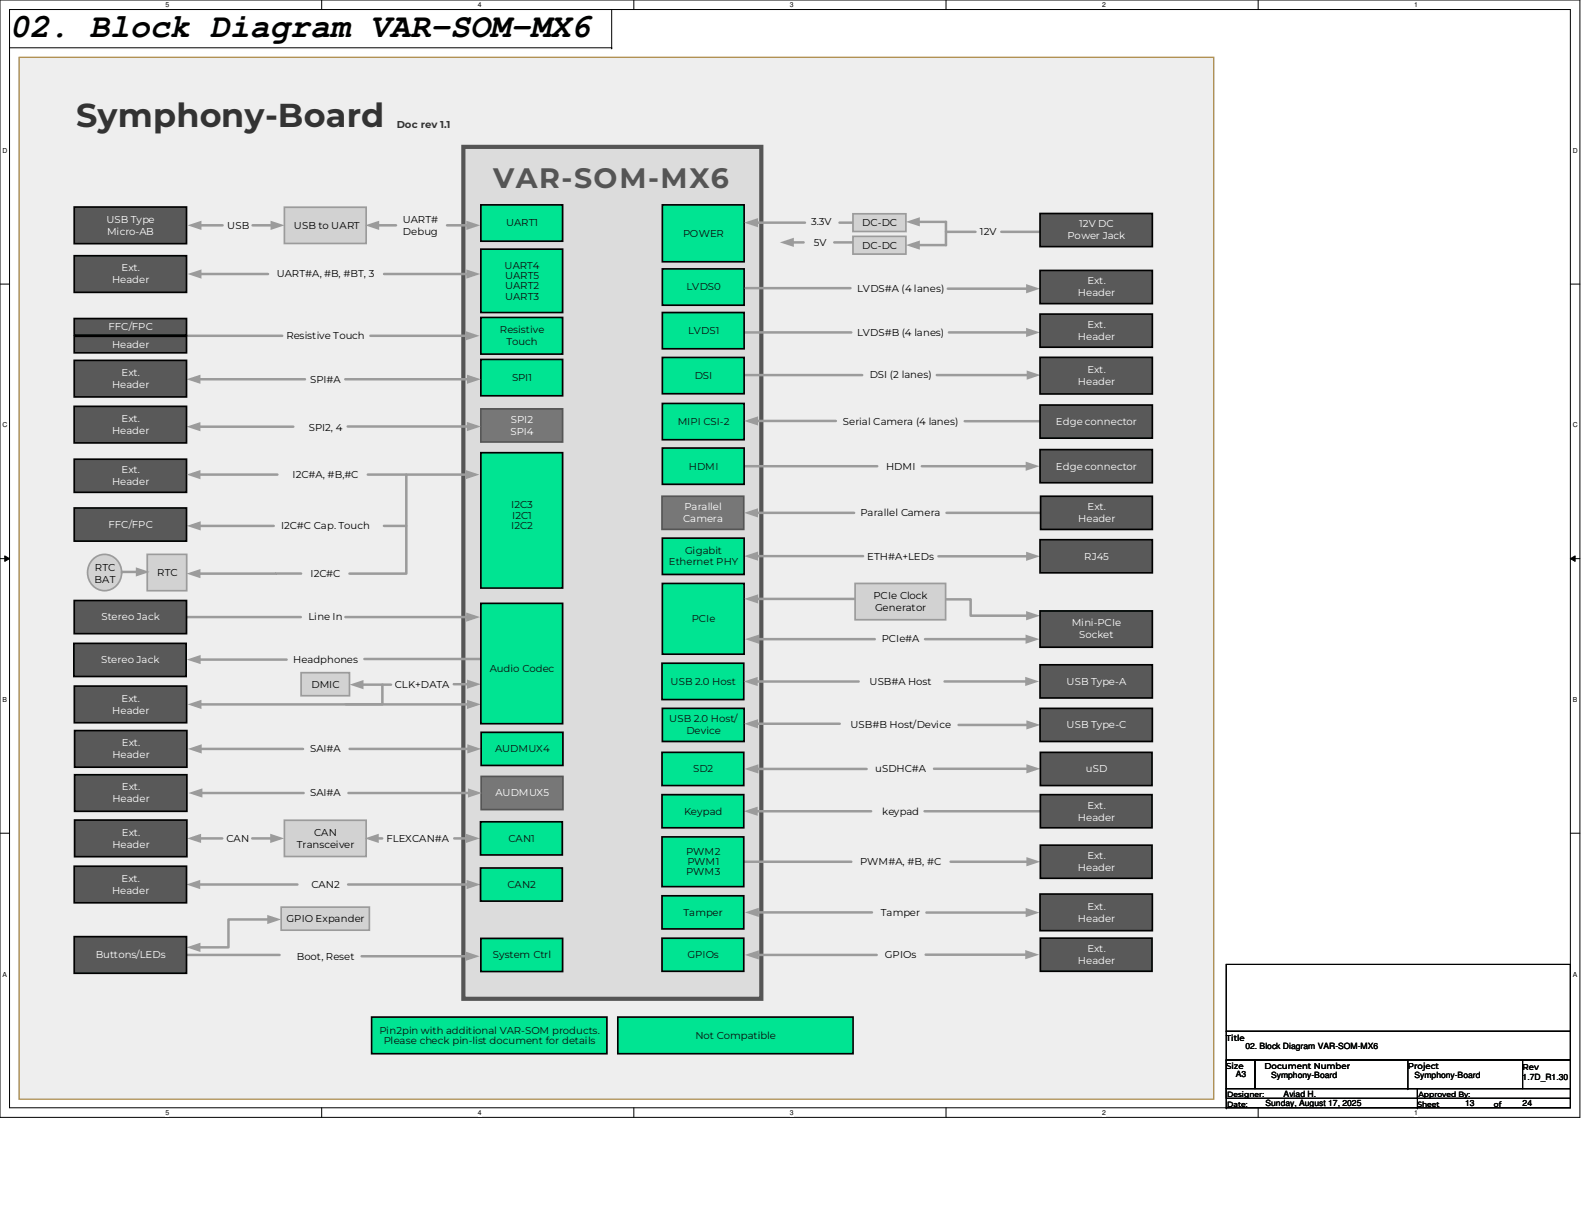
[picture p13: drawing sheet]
<svg xmlns="http://www.w3.org/2000/svg" width="279mm" height="216mm" viewBox="0 0 279 216" stroke-linecap="round" stroke-linejoin="round" font-family="sans-serif">
<defs><g id="words">
<text font-size="5.9" x="1.7" y="6.6">02. Block Diagram VAR-SOM-MX6</text>
<text font-size="5.8" fill="#333" x="13.4" y="22.2">Symphony-Board</text>
<text font-size="4.9" fill="#555" x="86.5" y="33">VAR-SOM-MX6</text>
<text font-size="1.8" fill="#333" x="69.6" y="22.4">Doc rev 1.1</text>
<g font-size="1.8" fill="#fff">
<text x="18.7" y="39.1">USB Type</text>
<text x="18.8" y="41.2">Micro-AB</text>
<text x="187.2" y="42">Power Jack</text>
<text x="189.3" y="39.9">12V DC</text>
<text x="21.3" y="47.6">Ext.</text>
<text x="19.7" y="49.7">Header</text>
<text x="189" y="52">Header</text>
<text x="190.7" y="49.9">Ext.</text>
<text x="19" y="57.9">FFC/FPC</text>
<text x="189" y="59.6">Header</text>
<text x="190.7" y="57.5">Ext.</text>
<text x="19.7" y="61">Header</text>
<text x="21.3" y="65.9">Ext.</text>
<text x="190.7" y="65.4">Ext.</text>
<text x="19.7" y="68.1">Header</text>
<text x="189" y="67.5">Header</text>
<text x="19.7" y="76.1">Header</text>
<text x="21.3" y="74">Ext.</text>
<text x="89.5" y="76.3">SPI4</text>
<text x="89.6" y="74.1">SPI2</text>
<text x="185.2" y="74.5">Edge connector</text>
<text x="21.3" y="83">Ext.</text>
<text x="185.2" y="82.3">Edge connector</text>
<text x="19.7" y="85.1">Header</text>
<text x="120.1" y="89.5">Parallel</text>
<text x="190.8" y="89.5">Ext.</text>
<text x="19" y="92.6">FFC/FPC</text>
<text x="119.8" y="91.6">Camera</text>
<text x="189.1" y="91.6">Header</text>
<text x="190.2" y="98.1">RJ45</text>
<text x="17.8" y="108.8">Stereo Jack</text>
<text x="188" y="109.9">Mini-PCIe</text>
<text x="189.3" y="112">Socket</text>
<text x="17.7" y="116.3">Stereo Jack</text>
<text x="19.7" y="125.2">Header</text>
<text x="21.3" y="123.1">Ext.</text>
<text x="187.1" y="120.1">USB Type-A</text>
<text x="21.4" y="130.9">Ext.</text>
<text x="187.1" y="127.7">USB Type-C</text>
<text x="19.7" y="133">Header</text>
<text x="190.4" y="135.4">uSD</text>
<text x="19.7" y="140.7">Header</text>
<text x="21.4" y="138.6">Ext.</text>
<text x="86.9" y="139.7">AUDMUX5</text>
<text x="189" y="143.9">Header</text>
<text x="190.7" y="141.8">Ext.</text>
<text x="19.7" y="148.7">Header</text>
<text x="21.4" y="146.6">Ext.</text>
<text x="21.3" y="154.7">Ext.</text>
<text x="189" y="152.8">Header</text>
<text x="190.7" y="150.7">Ext.</text>
<text x="19.7" y="156.8">Header</text>
<text x="189" y="161.6">Header</text>
<text x="190.7" y="159.5">Ext.</text>
<text x="190.7" y="167">Ext.</text>
<text x="16.8" y="168.1">Buttons/LEDs</text>
<text x="189" y="169.1">Header</text>
</g>
<g font-size="1.8">
<text x="39.9" y="40.1">USB</text>
<text x="51.6" y="40.1">USB to UART</text>
<text x="70.6" y="39.1">UART#</text>
<text x="70.7" y="41.2">Debug</text>
<text x="142.3" y="39.5">3.3V</text>
<text x="151.2" y="39.6">DC-DC</text>
<text x="171.9" y="41.2">12V</text>
<text x="142.7" y="43.1">5V</text>
<text x="151.2" y="43.6">DC-DC</text>
<text x="48.5" y="48.7">UART#A, #B, #BT, 3</text>
<text x="150.3" y="51.2">LVDS#A (4 lanes)</text>
<text x="50.2" y="59.5">Resistive Touch</text>
<text x="150.3" y="58.9">LVDS#B (4 lanes)</text>
<text x="54.4" y="67.2">SPI#A</text>
<text x="152.5" y="66.4">DSI (2 lanes)</text>
<text x="54.2" y="75.6">SPI2, 4</text>
<text x="147.8" y="74.5">Serial Camera (4 lanes)</text>
<text x="51.3" y="83.8">I2C#A, #B,#C</text>
<text x="155.4" y="82.3">HDMI</text>
<text x="49.3" y="92.8">I2C#C Cap. Touch</text>
<text x="150.9" y="90.5">Parallel Camera</text>
<text x="16.6" y="100.2">RTC</text>
<text x="27.6" y="101">RTC</text>
<text x="54.5" y="101.2">I2C#C</text>
<text x="152.1" y="98.1">ETH#A+LEDs</text>
<text x="16.6" y="102.3">BAT</text>
<text x="153.2" y="105">PCIe Clock</text>
<text x="153.5" y="107.2">Generator</text>
<text x="54.1" y="108.8">Line In</text>
<text x="154.7" y="112.7">PCIe#A</text>
<text x="51.4" y="116.2">Headphones</text>
<text x="54.6" y="120.6">DMIC</text>
<text x="69.3" y="120.6">CLK+DATA</text>
<text x="152.5" y="120.1">USB#A Host</text>
<text x="54.4" y="131.9">SAI#A</text>
<text x="149.2" y="127.7">USB#B Host/Device</text>
<text x="153.5" y="135.4">uSDHC#A</text>
<text x="54.4" y="139.7">SAI#A</text>
<text x="154.7" y="142.9">keypad</text>
<text x="39.7" y="147.6">CAN</text>
<text x="52" y="148.7">Transceiver</text>
<text x="55.1" y="146.6">CAN</text>
<text x="67.8" y="147.6">FLEXCAN#A</text>
<text x="54.6" y="155.7">CAN2</text>
<text x="150.9" y="151.7">PWM#A, #B, #C</text>
<text x="50.3" y="161.7">GPIO Expander</text>
<text x="154.5" y="160.6">Tamper</text>
<text x="52" y="168.3">Boot, Reset</text>
<text x="155.2" y="168">GPIOs</text>
</g>
<g font-size="1.8" fill="#0c0c0c">
<text x="88.8" y="39.7">UART1</text>
<text x="119.8" y="41.5">POWER</text>
<text x="88.5" y="47.1">UART4</text>
<text x="88.6" y="48.9">UART5</text>
<text x="88.6" y="50.7">UART2</text>
<text x="88.6" y="52.6">UART3</text>
<text x="120.4" y="50.9">LVDS0</text>
<text x="87.7" y="58.4">Resistive</text>
<text x="120.7" y="58.6">LVDS1</text>
<text x="88.8" y="60.5">Touch</text>
<text x="89.8" y="66.8">SPI1</text>
<text x="121.9" y="66.5">DSI</text>
<text x="118.9" y="74.5">MIPI CSI-2</text>
<text x="120.8" y="82.3">HDMI</text>
<text x="89.7" y="89.1">I2C3</text>
<text x="89.7" y="92.8">I2C2</text>
<text x="89.9" y="90.9">I2C1</text>
<text x="117.3" y="99.1">Ethernet PHY</text>
<text x="120.2" y="97.2">Gigabit</text>
<text x="121.3" y="109.1">PCIe</text>
<text x="85.9" y="117.9">Audio Codec</text>
<text x="117.6" y="120.1">USB 2.0 Host</text>
<text x="86.8" y="131.9">AUDMUX4</text>
<text x="117.4" y="126.7">USB 2.0 Host/</text>
<text x="120.4" y="128.8">Device</text>
<text x="121.6" y="135.4">SD2</text>
<text x="120" y="142.9">Keypad</text>
<text x="89.2" y="147.6">CAN1</text>
<text x="120.4" y="149.9">PWM2</text>
<text x="89" y="155.7">CAN2</text>
<text x="120.4" y="153.5">PWM3</text>
<text x="120.6" y="151.7">PWM1</text>
<text x="119.9" y="160.6">Tamper</text>
<text x="86.5" y="168.1">System Ctrl</text>
<text x="120.6" y="168">GPIOs</text>
<text x="66.5" y="181.3">Pin2pin with additional VAR-SOM products.</text>
<text x="67.3" y="183.1">Please check pin-list document for details</text>
<text x="122" y="182.2">Not Compatible</text>
</g>
<g font-size="1.5">
<text x="215.1" y="182.5">Title</text>
<text x="218.4" y="183.9">02. Block Diagram VAR-SOM-MX6</text>
<text x="215.1" y="187.6">Size</text>
<text x="216.8" y="188.9">A3</text>
<text x="221.8" y="187.6">Document Number</text>
<text x="223" y="189.1">Symphony-Board</text>
<text x="246.9" y="187.6">Project</text>
<text x="248.1" y="189.1">Symphony-Board</text>
<text x="267" y="189.4">1.7D_R1.30</text>
<text x="267" y="187.7">Rev</text>
<text x="222" y="194">Sunday, August 17, 2025</text>
<text x="225.1" y="192.4">Aviad H.</text>
<text x="257" y="194">13</text>
<text x="267" y="194">24</text>
</g>
<g font-size="1.3">
<text x="215.2" y="194.1">Date:</text>
<text x="215.2" y="192.4">Designer:</text>
<text x="248.6" y="194.1">Sheet</text>
<text x="248.8" y="192.4">Approved By:</text>
<text x="262" y="194.1">of</text>
</g>
<g font-size="1.2">
<text x="29" y="1.2">5</text>
<text x="83.8" y="1.2">4</text>
<text x="138.5" y="1.2">3</text>
<text x="193.3" y="1.2">2</text>
<text x="248" y="1.2">1</text>
<text x=".4" y="26.8">D</text>
<text x="275.9" y="26.8">D</text>
<text x=".4" y="75">C</text>
<text x="275.9" y="75">C</text>
<text x=".4" y="123.1">B</text>
<text x="275.9" y="123.1">B</text>
<text x=".4" y="171.3">A</text>
<text x="275.9" y="171.3">A</text>
<text x="29" y="195.5">5</text>
<text x="83.8" y="195.5">4</text>
<text x="138.5" y="195.5">3</text>
<text x="193.3" y="195.5">2</text>
<text x="248" y="195.5">1</text>
</g>
</g></defs>
<path d="M0 0h277.1v196h-277.1zM1.7 1.7h273.7v192.6h-273.7z" fill="none" stroke="#000" stroke-width=".18"/>
<g fill="#fff">
<path d="M29 .2h.7v1.3h-.7z"/>
<path d="M29 194.5h.7v1.3h-.7z"/>
</g>
<path d="M56.4 0v1.7M56.4 194.3v1.7" fill="none" stroke="#000" stroke-width=".18"/>
<g fill="#fff">
<path d="M83.8 .2h.7v1.3h-.7z"/>
<path d="M83.8 194.5h.7v1.3h-.7z"/>
</g>
<path d="M111.2 0v1.7M111.2 194.3v1.7" fill="none" stroke="#000" stroke-width=".18"/>
<g fill="#fff">
<path d="M138.5 .2h.7v1.3h-.7z"/>
<path d="M138.5 194.5h.7v1.3h-.7z"/>
</g>
<path d="M165.9 0v1.7M165.9 194.3v1.7" fill="none" stroke="#000" stroke-width=".18"/>
<g fill="#fff">
<path d="M193.3 .2h.7v1.3h-.7z"/>
<path d="M193.3 194.5h.7v1.3h-.7z"/>
</g>
<path d="M220.7 0v1.7M220.7 194.3v1.7" fill="none" stroke="#000" stroke-width=".18"/>
<g fill="#fff">
<path d="M248 .2h.7v1.3h-.7z"/>
<path d="M248 194.5h.7v1.3h-.7z"/>
<path d="M.4 25.7h.9v1.4h-.9z"/>
<path d="M275.9 25.7h.8v1.4h-.8z"/>
<path d="M.4 73.9h.9v1.3h-.9z"/>
<path d="M275.9 73.9h.8v1.3h-.8z"/>
</g>
<path d="M0 49.8h1.7M275.4 49.8h1.7" fill="none" stroke="#000" stroke-width=".18"/>
<g fill="#fff">
<path d="M.4 122.1h.8v1.3h-.8z"/>
<path d="M275.9 122.1h.7v1.3h-.7z"/>
</g>
<path d="M0 98h1.7M.8 97.5l.9 .5-.9 .5zM275.4 98l.9-.5v1zM275.4 98h1.7" fill="none" stroke="#000" stroke-width=".18"/>
<path d="M.8 97.5l.9 .5-.9 .5zM275.4 98l.9-.5v1z" fill="#000"/>
<g fill="#fff">
<path d="M.4 170.2h.8v1.3h-.8z"/>
<path d="M275.8 170.2h.8v1.3h-.8z"/>
</g>
<path d="M1.7 8.4h105.6M107.3 8.4h.1M107.3 1.7v6.7M0 146.1h1.7M275.4 146.1h1.7" fill="none" stroke="#000" stroke-width=".18"/>
<path d="M3.3 10.1h209.6v182.7h-209.6z" fill-rule="evenodd" fill="#fff"/>
<path d="M3.3 10.1h209.6v182.7h-209.6z" fill="none" stroke="#a84" stroke-width=".23"/>
<path d="M3.6 10.3h209.1v182.3h-209.1z" fill-rule="evenodd" fill="#eee"/>
<path d="M147.2 39.1h5.6" fill="none" stroke="#9b9b9b" stroke-width=".44"/>
<path d="M149.6 37.5h9.3v3.1h-9.3z" fill-rule="evenodd" fill="#d2d2d2"/>
<path d="M149.6 37.5h9.3v3.1h-9.3z" fill="none" stroke="#9b9b9b" stroke-width=".3"/>
<path d="M81.3 25.8h52.2v149.4h-52.2z" fill-rule="evenodd" fill="#dcdcdc"/>
<path d="M81.3 25.8h52.2v149.4h-52.2z" fill="none" stroke="#555" stroke-width=".73"/>
<path d="M116.2 35.9h14.3v10h-14.3z" fill-rule="evenodd" fill="#00e492"/>
<path d="M116.2 35.9h14.3v10h-14.3z" fill="none" stroke="#000" stroke-width=".3"/>
<path d="M84.3 35.9h14.4v6.4h-14.4z" fill-rule="evenodd" fill="#00e492"/>
<path d="M84.3 35.9h14.4v6.4h-14.4z" fill="none" stroke="#000" stroke-width=".3"/>
<path d="M49.9 36.3h14.3v6.4h-14.3z" fill-rule="evenodd" fill="#d2d2d2"/>
<path d="M49.9 36.3h14.3v6.4h-14.3z" fill="none" stroke="#9b9b9b" stroke-width=".3"/>
<path d="M35.1 39.5h3.9" fill="none" stroke="#9b9b9b" stroke-width=".44"/>
<path d="M32.9 39.5l2.4-.8v1.6z" fill="#9b9b9b"/>
<path d="M44.3 39.5h3.4" fill="none" stroke="#9b9b9b" stroke-width=".44"/>
<path d="M47.5 38.7l2.4 .8-2.4 .8z" fill="#9b9b9b"/>
<path d="M66.3 39.5h3.2" fill="none" stroke="#9b9b9b" stroke-width=".44"/>
<path d="M64.1 39.5l2.4-.8v1.6z" fill="#9b9b9b"/>
<path d="M78.4 39.5h3.6" fill="none" stroke="#9b9b9b" stroke-width=".44"/>
<path d="M81.8 38.7l2.4 .8-2.4 .8z" fill="#9b9b9b"/>
<path d="M132.8 39.1h8.4" fill="none" stroke="#9b9b9b" stroke-width=".44"/>
<path d="M130.5 39.1l2.5-.9v1.7z" fill="#9b9b9b"/>
<path d="M116.2 47.2h14.3v6.3h-14.3z" fill-rule="evenodd" fill="#00e492"/>
<path d="M116.2 47.2h14.3v6.3h-14.3z" fill="none" stroke="#000" stroke-width=".3"/>
<path d="M139 42.5h1.9" fill="none" stroke="#9b9b9b" stroke-width=".44"/>
<path d="M136.8 42.5l2.4-.8v1.6z" fill="#9b9b9b"/>
<path d="M146.3 42.5h6.3M161.1 43h4.8" fill="none" stroke="#9b9b9b" stroke-width=".44"/>
<path d="M158.9 43l2.4-.8v1.6z" fill="#9b9b9b"/>
<path d="M161.1 38.9h4.8" fill="none" stroke="#9b9b9b" stroke-width=".44"/>
<path d="M158.9 38.9l2.4-.8v1.6z" fill="#9b9b9b"/>
<path d="M165.9 38.9v4.1M165.9 40.7h5.2M175.6 40.7h6.9" fill="none" stroke="#9b9b9b" stroke-width=".44"/>
<path d="M116.2 70.8h14.3v6.3h-14.3z" fill-rule="evenodd" fill="#00e492"/>
<path d="M116.2 70.8h14.3v6.3h-14.3z" fill="none" stroke="#000" stroke-width=".3"/>
<path d="M166.2 50.6h14" fill="none" stroke="#9b9b9b" stroke-width=".44"/>
<path d="M180 49.8l2.4 .8-2.4 .8z" fill="#9b9b9b"/>
<path d="M130.8 50.5h18.4M166.4 58.3h13.8" fill="none" stroke="#9b9b9b" stroke-width=".44"/>
<path d="M180 57.5l2.4 .8-2.4 .8z" fill="#9b9b9b"/>
<path d="M130.5 58.3h18.8M164.3 65.8h16" fill="none" stroke="#9b9b9b" stroke-width=".44"/>
<path d="M180.1 65l2.4 .8-2.4 .8z" fill="#9b9b9b"/>
<path d="M35.1 48.1h11.9M130.6 65.8h20.6" fill="none" stroke="#9b9b9b" stroke-width=".44"/>
<path d="M32.9 48.1l2.4-.8v1.6z" fill="#9b9b9b"/>
<path d="M67.4 48.1h14.6" fill="none" stroke="#9b9b9b" stroke-width=".44"/>
<path d="M81.8 47.3l2.4 .8-2.4 .8z" fill="#9b9b9b"/>
<path d="M132.8 73.8h13.8M169.2 73.9h13.2" fill="none" stroke="#9b9b9b" stroke-width=".44"/>
<path d="M130.5 73.8l2.5-.8v1.6z" fill="#9b9b9b"/>
<path d="M84.3 55.7h14.4v6.4h-14.4z" fill-rule="evenodd" fill="#00e492"/>
<path d="M84.3 55.7h14.4v6.4h-14.4z" fill="none" stroke="#000" stroke-width=".3"/>
<path d="M84.3 63h14.4v6.4h-14.4z" fill-rule="evenodd" fill="#00e492"/>
<path d="M84.3 63h14.4v6.4h-14.4z" fill="none" stroke="#000" stroke-width=".3"/>
<path d="M35 92.2h13" fill="none" stroke="#9b9b9b" stroke-width=".44"/>
<path d="M32.8 92.2l2.4-.8v1.6z" fill="#9b9b9b"/>
<path d="M52.8 100.6h-17.8" fill="none" stroke="#9b9b9b" stroke-width=".44"/>
<path d="M32.7 100.6l2.5-.8v1.6z" fill="#9b9b9b"/>
<path d="M31.9 58.9h17.6M65 58.9h16.9M71.3 83.2v17.4h-10" fill="none" stroke="#9b9b9b" stroke-width=".44"/>
<path d="M81.7 58.1l2.4 .8-2.4 .8z" fill="#9b9b9b"/>
<path d="M60.6 66.5h21.5" fill="none" stroke="#9b9b9b" stroke-width=".44"/>
<path d="M81.9 65.7l2.4 .8-2.4 .8z" fill="#9b9b9b"/>
<path d="M35 66.5h18.5" fill="none" stroke="#9b9b9b" stroke-width=".44"/>
<path d="M32.7 66.5l2.5-.8v1.6z" fill="#9b9b9b"/>
<path d="M168.1 127.1h12.1" fill="none" stroke="#9b9b9b" stroke-width=".44"/>
<path d="M180 126.3l2.5 .8-2.5 .8z" fill="#9b9b9b"/>
<path d="M116.2 124.2h14.3v5.8h-14.3z" fill-rule="evenodd" fill="#00e492"/>
<path d="M116.2 124.2h14.3v5.8h-14.3z" fill="none" stroke="#000" stroke-width=".3"/>
<path d="M116.1 116.3h14.4v6.4h-14.4z" fill-rule="evenodd" fill="#00e492"/>
<path d="M116.1 116.3h14.4v6.4h-14.4z" fill="none" stroke="#000" stroke-width=".3"/>
<path d="M165.7 119.5h14.3" fill="none" stroke="#9b9b9b" stroke-width=".44"/>
<path d="M179.8 118.7l2.5 .8-2.5 .8z" fill="#9b9b9b"/>
<path d="M132.7 119.5h17.9" fill="none" stroke="#9b9b9b" stroke-width=".44"/>
<path d="M130.5 119.5l2.4-.8v1.6z" fill="#9b9b9b"/>
<path d="M163.8 134.8h16.4" fill="none" stroke="#9b9b9b" stroke-width=".44"/>
<path d="M180 134l2.5 .8-2.5 .8z" fill="#9b9b9b"/>
<path d="M116.1 132h14.4v5.8h-14.4z" fill-rule="evenodd" fill="#00e492"/>
<path d="M116.1 132h14.4v5.8h-14.4z" fill="none" stroke="#000" stroke-width=".3"/>
<path d="M132.8 134.9h19.2" fill="none" stroke="#9b9b9b" stroke-width=".44"/>
<path d="M130.6 134.9l2.4-.9v1.7z" fill="#9b9b9b"/>
<path d="M132.7 142.3h20.1" fill="none" stroke="#9b9b9b" stroke-width=".44"/>
<path d="M130.5 142.3l2.4-.8v1.6z" fill="#9b9b9b"/>
<path d="M166.7 151.1h13.5" fill="none" stroke="#9b9b9b" stroke-width=".44"/>
<path d="M180 150.3l2.5 .8-2.5 .8z" fill="#9b9b9b"/>
<path d="M132.8 126.9h14.5M130.5 151.1h18.8M162.2 142.3h20.3" fill="none" stroke="#9b9b9b" stroke-width=".44"/>
<path d="M130.5 126.9l2.5-.8v1.7z" fill="#9b9b9b"/>
<path d="M116.1 139.4h14.4v5.8h-14.4z" fill-rule="evenodd" fill="#00e492"/>
<path d="M116.1 139.4h14.4v5.8h-14.4z" fill="none" stroke="#000" stroke-width=".3"/>
<path d="M32.8 108.2h20M60.6 108.2h21.4" fill="none" stroke="#9b9b9b" stroke-width=".44"/>
<path d="M81.8 107.4l2.4 .8-2.4 .8z" fill="#9b9b9b"/>
<path d="M63.9 115.6h20.3M63.6 120.1h5" fill="none" stroke="#9b9b9b" stroke-width=".44"/>
<path d="M61.3 120.1l2.5-.8v1.6z" fill="#9b9b9b"/>
<path d="M79.6 120h2.5" fill="none" stroke="#9b9b9b" stroke-width=".44"/>
<path d="M81.9 119.2l2.4 .8-2.4 .8z" fill="#9b9b9b"/>
<path d="M52.8 118h8.5v4h-8.5z" fill-rule="evenodd" fill="#d2d2d2"/>
<path d="M52.8 118h8.5v4h-8.5z" fill="none" stroke="#9b9b9b" stroke-width=".3"/>
<path d="M35 115.7h15.3" fill="none" stroke="#9b9b9b" stroke-width=".44"/>
<path d="M32.7 115.7l2.5-.8v1.6z" fill="#9b9b9b"/>
<path d="M35.1 123.5h47" fill="none" stroke="#9b9b9b" stroke-width=".44"/>
<g fill="#9b9b9b">
<path d="M81.9 122.7l2.4 .8-2.4 .9z"/>
<path d="M32.9 123.5l2.4-.8v1.7z"/>
</g>
<path d="M116.2 62.7h14.3v6.4h-14.3z" fill-rule="evenodd" fill="#00e492"/>
<path d="M116.2 62.7h14.3v6.4h-14.3z" fill="none" stroke="#000" stroke-width=".3"/>
<path d="M116.2 54.8h14.3v6.4h-14.3z" fill-rule="evenodd" fill="#00e492"/>
<path d="M116.2 54.8h14.3v6.4h-14.3z" fill="none" stroke="#000" stroke-width=".3"/>
<path d="M116.1 146.8h14.4v8.7h-14.4z" fill-rule="evenodd" fill="#00e492"/>
<path d="M116.1 146.8h14.4v8.7h-14.4z" fill="none" stroke="#000" stroke-width=".3"/>
<path d="M84.3 105.8h14.4v21.1h-14.4z" fill-rule="evenodd" fill="#00e492"/>
<path d="M84.3 105.8h14.4v21.1h-14.4z" fill="none" stroke="#000" stroke-width=".3"/>
<path d="M84.3 79.4h14.4v23.7h-14.4z" fill-rule="evenodd" fill="#00e492"/>
<path d="M84.3 79.4h14.4v23.7h-14.4z" fill="none" stroke="#000" stroke-width=".3"/>
<path d="M13 36.3h19.7v6.4h-19.7z" fill-rule="evenodd" fill="#595959"/>
<path d="M13 36.3h19.7v6.4h-19.7z" fill="none" stroke="#000" stroke-width=".3"/>
<path d="M13 44.9h19.7v6.4h-19.7z" fill-rule="evenodd" fill="#595959"/>
<path d="M13 44.9h19.7v6.4h-19.7z" fill="none" stroke="#000" stroke-width=".3"/>
<path d="M13 89.1h19.7v5.8h-19.7z" fill-rule="evenodd" fill="#595959"/>
<path d="M13 89.1h19.7v5.8h-19.7z" fill="none" stroke="#000" stroke-width=".3"/>
<path d="M13 63.2h19.7v6.4h-19.7z" fill-rule="evenodd" fill="#595959"/>
<path d="M13 63.2h19.7v6.4h-19.7z" fill="none" stroke="#000" stroke-width=".3"/>
<path d="M13 112.8h19.6v5.8h-19.6z" fill-rule="evenodd" fill="#595959"/>
<path d="M13 112.8h19.6v5.8h-19.6z" fill="none" stroke="#000" stroke-width=".3"/>
<path d="M13 120.3h19.7v6.5h-19.7z" fill-rule="evenodd" fill="#595959"/>
<path d="M13 120.3h19.7v6.5h-19.7z" fill="none" stroke="#000" stroke-width=".3"/>
<path d="M13 105.3h19.7v5.8h-19.7z" fill-rule="evenodd" fill="#595959"/>
<path d="M13 105.3h19.7v5.8h-19.7z" fill="none" stroke="#000" stroke-width=".3"/>
<path d="M182.4 47.4h19.7v5.9h-19.7z" fill-rule="evenodd" fill="#595959"/>
<path d="M182.4 47.4h19.7v5.9h-19.7z" fill="none" stroke="#000" stroke-width=".3"/>
<path d="M182.4 55.1h19.7v5.8h-19.7z" fill-rule="evenodd" fill="#595959"/>
<path d="M182.4 55.1h19.7v5.8h-19.7z" fill="none" stroke="#000" stroke-width=".3"/>
<path d="M182.4 37.4h19.7v5.9h-19.7z" fill-rule="evenodd" fill="#595959"/>
<path d="M182.4 37.4h19.7v5.9h-19.7z" fill="none" stroke="#000" stroke-width=".3"/>
<path d="M182.4 62.7h19.7v6.4h-19.7z" fill-rule="evenodd" fill="#595959"/>
<path d="M182.4 62.7h19.7v6.4h-19.7z" fill="none" stroke="#000" stroke-width=".3"/>
<path d="M182.4 124.2h19.7v5.8h-19.7z" fill-rule="evenodd" fill="#595959"/>
<path d="M182.4 124.2h19.7v5.8h-19.7z" fill="none" stroke="#000" stroke-width=".3"/>
<path d="M182.4 116.6h19.7v5.8h-19.7z" fill-rule="evenodd" fill="#595959"/>
<path d="M182.4 116.6h19.7v5.8h-19.7z" fill="none" stroke="#000" stroke-width=".3"/>
<path d="M182.5 132h19.6v5.8h-19.6z" fill-rule="evenodd" fill="#595959"/>
<path d="M182.5 132h19.6v5.8h-19.6z" fill="none" stroke="#000" stroke-width=".3"/>
<path d="M182.5 148.2h19.6v5.8h-19.6z" fill-rule="evenodd" fill="#595959"/>
<path d="M182.5 148.2h19.6v5.8h-19.6z" fill="none" stroke="#000" stroke-width=".3"/>
<path d="M182.4 71h19.7v5.8h-19.7z" fill-rule="evenodd" fill="#595959"/>
<path d="M182.4 71h19.7v5.8h-19.7z" fill="none" stroke="#000" stroke-width=".3"/>
<path d="M182.5 139.4h19.6v5.8h-19.6z" fill-rule="evenodd" fill="#595959"/>
<path d="M182.5 139.4h19.6v5.8h-19.6z" fill="none" stroke="#000" stroke-width=".3"/>
<path d="M84.3 43.7h14.4v11.1h-14.4z" fill-rule="evenodd" fill="#00e492"/>
<path d="M84.3 43.7h14.4v11.1h-14.4z" fill="none" stroke="#000" stroke-width=".3"/>
<path d="M84.3 71.7h14.4v5.8h-14.4z" fill-rule="evenodd" fill="#777"/>
<path d="M84.3 71.7h14.4v5.8h-14.4z" fill="none" stroke="#555" stroke-width=".3"/>
<path d="M61 74.8h21.1" fill="none" stroke="#9b9b9b" stroke-width=".44"/>
<path d="M81.9 74l2.4 .8-2.4 .8z" fill="#9b9b9b"/>
<path d="M34.9 74.8h16.5" fill="none" stroke="#9b9b9b" stroke-width=".44"/>
<path d="M32.7 74.8l2.4-.8v1.6z" fill="#9b9b9b"/>
<path d="M13 71.3h19.7v6.4h-19.7z" fill-rule="evenodd" fill="#595959"/>
<path d="M13 71.3h19.7v6.4h-19.7z" fill="none" stroke="#000" stroke-width=".3"/>
<path d="M64.5 83.2h17.4" fill="none" stroke="#9b9b9b" stroke-width=".44"/>
<path d="M81.7 82.4l2.4 .8-2.4 .9z" fill="#9b9b9b"/>
<path d="M132.8 97.5h18.6M67.1 120.1v3.4h-6.4" fill="none" stroke="#9b9b9b" stroke-width=".44"/>
<path d="M130.5 97.5l2.5-.8v1.6z" fill="#9b9b9b"/>
<path d="M116.2 94.4h14.3v6.4h-14.3z" fill-rule="evenodd" fill="#00e492"/>
<path d="M116.2 94.4h14.3v6.4h-14.3z" fill="none" stroke="#000" stroke-width=".3"/>
<path d="M164.6 97.6h15.6" fill="none" stroke="#9b9b9b" stroke-width=".44"/>
<path d="M180 96.8l2.4 .8-2.4 .8z" fill="#9b9b9b"/>
<path d="M116.1 87h14.4v5.8h-14.4z" fill-rule="evenodd" fill="#777"/>
<path d="M116.1 87h14.4v5.8h-14.4z" fill="none" stroke="#555" stroke-width=".3"/>
<path d="M132.7 89.9h17.1M166 89.9h16.5" fill="none" stroke="#9b9b9b" stroke-width=".44"/>
<path d="M130.5 89.9l2.4-.8v1.7z" fill="#9b9b9b"/>
<path d="M161.7 81.8h18.4" fill="none" stroke="#9b9b9b" stroke-width=".44"/>
<path d="M179.9 81l2.4 .8-2.4 .8z" fill="#9b9b9b"/>
<path d="M130.5 81.8h23.4" fill="none" stroke="#9b9b9b" stroke-width=".44"/>
<path d="M116.2 78.6h14.3v6.3h-14.3z" fill-rule="evenodd" fill="#00e492"/>
<path d="M116.2 78.6h14.3v6.3h-14.3z" fill="none" stroke="#000" stroke-width=".3"/>
<path d="M182.4 94.7h19.7v5.8h-19.7z" fill-rule="evenodd" fill="#595959"/>
<path d="M182.4 94.7h19.7v5.8h-19.7z" fill="none" stroke="#000" stroke-width=".3"/>
<path d="M182.4 78.9h19.7v5.8h-19.7z" fill-rule="evenodd" fill="#595959"/>
<path d="M182.4 78.9h19.7v5.8h-19.7z" fill="none" stroke="#000" stroke-width=".3"/>
<path d="M182.5 87h19.6v5.9h-19.6z" fill-rule="evenodd" fill="#595959"/>
<path d="M182.5 87h19.6v5.9h-19.6z" fill="none" stroke="#000" stroke-width=".3"/>
<path d="M116.2 102.3h14.3v12.4h-14.3z" fill-rule="evenodd" fill="#00e492"/>
<path d="M116.2 102.3h14.3v12.4h-14.3z" fill="none" stroke="#000" stroke-width=".3"/>
<path d="M132.8 105h19.5" fill="none" stroke="#9b9b9b" stroke-width=".44"/>
<path d="M130.5 105l2.5-.8v1.7z" fill="#9b9b9b"/>
<path d="M165.9 105.1h4.3v2.9h10" fill="none" stroke="#9b9b9b" stroke-width=".44"/>
<path d="M180 107.2l2.4 .8-2.4 .8z" fill="#9b9b9b"/>
<path d="M150 102.3h15.9v6.4h-15.9z" fill-rule="evenodd" fill="#d2d2d2"/>
<path d="M150 102.3h15.9v6.4h-15.9z" fill="none" stroke="#9b9b9b" stroke-width=".3"/>
<path d="M132.9 112.1h20.5" fill="none" stroke="#9b9b9b" stroke-width=".44"/>
<path d="M130.7 112.1l2.4-.8v1.6z" fill="#9b9b9b"/>
<path d="M162.2 112.1h17.9" fill="none" stroke="#9b9b9b" stroke-width=".44"/>
<path d="M179.9 111.3l2.4 .8-2.4 .8z" fill="#9b9b9b"/>
<path d="M182.4 107.1h19.7v6.4h-19.7z" fill-rule="evenodd" fill="#595959"/>
<path d="M182.4 107.1h19.7v6.4h-19.7z" fill="none" stroke="#000" stroke-width=".3"/>
<path d="M49.9 143.9h14.3v6.3h-14.3z" fill-rule="evenodd" fill="#d2d2d2"/>
<path d="M49.9 143.9h14.3v6.3h-14.3z" fill="none" stroke="#9b9b9b" stroke-width=".3"/>
<path d="M35.1 147h3.9" fill="none" stroke="#9b9b9b" stroke-width=".44"/>
<path d="M32.8 147l2.5-.8v1.6z" fill="#9b9b9b"/>
<path d="M44.2 147h3.4" fill="none" stroke="#9b9b9b" stroke-width=".44"/>
<path d="M47.4 146.2l2.4 .8-2.4 .8z" fill="#9b9b9b"/>
<path d="M66.2 147h.8" fill="none" stroke="#9b9b9b" stroke-width=".44"/>
<path d="M64 147l2.4-.8v1.6z" fill="#9b9b9b"/>
<path d="M79.7 147h2.2" fill="none" stroke="#9b9b9b" stroke-width=".44"/>
<path d="M81.7 146.2l2.5 .8-2.5 .8z" fill="#9b9b9b"/>
<path d="M84.3 144.1h14.3v5.8h-14.3z" fill-rule="evenodd" fill="#00e492"/>
<path d="M84.3 144.1h14.3v5.8h-14.3z" fill="none" stroke="#000" stroke-width=".3"/>
<path d="M34.9 155.1h17.3" fill="none" stroke="#9b9b9b" stroke-width=".44"/>
<path d="M32.7 155.1l2.4-.8v1.6z" fill="#9b9b9b"/>
<path d="M61.1 155.1h20.9" fill="none" stroke="#9b9b9b" stroke-width=".44"/>
<path d="M81.8 154.3l2.5 .8-2.5 .8z" fill="#9b9b9b"/>
<path d="M13.1 143.8h19.7v6.5h-19.7z" fill-rule="evenodd" fill="#595959"/>
<path d="M13.1 143.8h19.7v6.5h-19.7z" fill="none" stroke="#000" stroke-width=".3"/>
<path d="M13 151.9h19.7v6.4h-19.7z" fill-rule="evenodd" fill="#595959"/>
<path d="M13 151.9h19.7v6.4h-19.7z" fill="none" stroke="#000" stroke-width=".3"/>
<path d="M35.2 131.3h17.9" fill="none" stroke="#9b9b9b" stroke-width=".44"/>
<path d="M32.9 131.3l2.5-.8v1.7z" fill="#9b9b9b"/>
<path d="M61.3 131.3h20.9" fill="none" stroke="#9b9b9b" stroke-width=".44"/>
<path d="M82 130.5l2.4 .8-2.4 .9z" fill="#9b9b9b"/>
<path d="M84.4 128.4h14.3v5.8h-14.3z" fill-rule="evenodd" fill="#00e492"/>
<path d="M84.4 128.4h14.3v5.8h-14.3z" fill="none" stroke="#000" stroke-width=".3"/>
<path d="M13.1 128.1h19.7v6.5h-19.7z" fill-rule="evenodd" fill="#595959"/>
<path d="M13.1 128.1h19.7v6.5h-19.7z" fill="none" stroke="#000" stroke-width=".3"/>
<path d="M84.4 136.2h14.3v5.8h-14.3z" fill-rule="evenodd" fill="#777"/>
<path d="M84.4 136.2h14.3v5.8h-14.3z" fill="none" stroke="#555" stroke-width=".3"/>
<path d="M35.3 139.1h18" fill="none" stroke="#9b9b9b" stroke-width=".44"/>
<path d="M33.1 139.1l2.4-.8v1.6z" fill="#9b9b9b"/>
<path d="M61.1 139.1h21.2" fill="none" stroke="#9b9b9b" stroke-width=".44"/>
<path d="M82.1 138.3l2.4 .8-2.4 .8z" fill="#9b9b9b"/>
<path d="M13.1 135.9h19.7v6.4h-19.7z" fill-rule="evenodd" fill="#595959"/>
<path d="M13.1 135.9h19.7v6.4h-19.7z" fill="none" stroke="#000" stroke-width=".3"/>
<path d="M84.3 152.2h14.3v5.8h-14.3z" fill-rule="evenodd" fill="#00e492"/>
<path d="M84.3 152.2h14.3v5.8h-14.3z" fill="none" stroke="#000" stroke-width=".3"/>
<path d="M116.1 157.1h14.4v5.8h-14.4z" fill-rule="evenodd" fill="#00e492"/>
<path d="M116.1 157.1h14.4v5.8h-14.4z" fill="none" stroke="#000" stroke-width=".3"/>
<path d="M162.5 160.1h17.6" fill="none" stroke="#9b9b9b" stroke-width=".44"/>
<path d="M179.9 159.2l2.4 .9-2.4 .8z" fill="#9b9b9b"/>
<path d="M132.9 160h20" fill="none" stroke="#9b9b9b" stroke-width=".44"/>
<path d="M130.6 160l2.5-.8v1.6z" fill="#9b9b9b"/>
<path d="M182.4 156.8h19.7v6.4h-19.7z" fill-rule="evenodd" fill="#595959"/>
<path d="M182.4 156.8h19.7v6.4h-19.7z" fill="none" stroke="#000" stroke-width=".3"/>
<path d="M116.1 164.5h14.4v5.8h-14.4z" fill-rule="evenodd" fill="#00e492"/>
<path d="M116.1 164.5h14.4v5.8h-14.4z" fill="none" stroke="#000" stroke-width=".3"/>
<path d="M162.4 167.4h17.6" fill="none" stroke="#9b9b9b" stroke-width=".44"/>
<path d="M179.8 166.6l2.5 .8-2.5 .8z" fill="#9b9b9b"/>
<path d="M132.9 167.5h20.9" fill="none" stroke="#9b9b9b" stroke-width=".44"/>
<path d="M130.6 167.5l2.5-.8v1.6z" fill="#9b9b9b"/>
<path d="M182.5 164.5h19.6v5.8h-19.6z" fill-rule="evenodd" fill="#595959"/>
<path d="M182.5 164.5h19.6v5.8h-19.6z" fill="none" stroke="#000" stroke-width=".3"/>
<path d="M84.3 164.6h14.4v5.8h-14.4z" fill-rule="evenodd" fill="#00e492"/>
<path d="M84.3 164.6h14.4v5.8h-14.4z" fill="none" stroke="#000" stroke-width=".3"/>
<path d="M32.9 167.5h16.1M63.4 167.7h18.5" fill="none" stroke="#9b9b9b" stroke-width=".44"/>
<path d="M81.7 166.9l2.4 .8-2.4 .8z" fill="#9b9b9b"/>
<path d="M49.3 159.1h15.5v4h-15.5z" fill-rule="evenodd" fill="#d2d2d2"/>
<path d="M49.3 159.1h15.5v4h-15.5z" fill="none" stroke="#9b9b9b" stroke-width=".3"/>
<path d="M47.1 161.3h-7v4.8h-5.1" fill="none" stroke="#9b9b9b" stroke-width=".44"/>
<g fill="#9b9b9b">
<path d="M46.9 160.5l2.4 .8-2.4 .8z"/>
<path d="M32.7 166.1l2.5-.8v1.7z"/>
</g>
<path d="M13 164.3h19.7v6.4h-19.7z" fill-rule="evenodd" fill="#595959"/>
<path d="M13 164.3h19.7v6.4h-19.7z" fill="none" stroke="#000" stroke-width=".3"/>
<path d="M13 55.9h19.7v2.9h-19.7z" fill-rule="evenodd" fill="#595959"/>
<path d="M13 55.9h19.7v2.9h-19.7z" fill="none" stroke="#000" stroke-width=".3"/>
<path d="M13 59h19.7v2.9h-19.7z" fill-rule="evenodd" fill="#595959"/>
<path d="M13 59h19.7v2.9h-19.7z" fill="none" stroke="#000" stroke-width=".3"/>
<path d="M13 80.5h19.7v5.8h-19.7z" fill-rule="evenodd" fill="#595959"/>
<path d="M13 80.5h19.7v5.8h-19.7z" fill="none" stroke="#000" stroke-width=".3"/>
<path d="M35 83.2h13.7" fill="none" stroke="#9b9b9b" stroke-width=".44"/>
<path d="M32.7 83.2l2.5-.8v1.7z" fill="#9b9b9b"/>
<path d="M67.3 92.2h3.9" fill="none" stroke="#9b9b9b" stroke-width=".44"/>
<path d="M25.8 97.2h6.9v6.4h-6.9z" fill-rule="evenodd" fill="#d2d2d2"/>
<path d="M25.8 97.2h6.9v6.4h-6.9z" fill="none" stroke="#9b9b9b" stroke-width=".3"/>
<path d="M16.5 97.9a3.1 3.1 0 0 1 3.8 .1 3.1 3.1 0 0 1 .7 3.8 2.97 2.97 0 0 1-3.4 1.7 2.97 2.97 0 0 1-2.2-3.1 3.3 3.3 0 0 1 1.1-2.5z" fill-rule="evenodd" fill="#d2d2d2"/>
<path d="M16.5 97.9a3.1 3.1 0 0 1 3.8 .1 3.1 3.1 0 0 1 .7 3.8 2.97 2.97 0 0 1-3.4 1.7 2.97 2.97 0 0 1-2.2-3.1 3.3 3.3 0 0 1 1.1-2.5z" fill="none" stroke="#9b9b9b" stroke-width=".3"/>
<path d="M21.4 100.3h2.6" fill="none" stroke="#9b9b9b" stroke-width=".44"/>
<path d="M23.8 99.5l2.5 .8-2.5 .8z" fill="#9b9b9b"/>
<path d="M65.2 178.4h41.2v6.4h-41.2z" fill-rule="evenodd" fill="#00e492"/>
<path d="M65.2 178.4h41.2v6.4h-41.2z" fill="none" stroke="#000" stroke-width=".3"/>
<path d="M108.4 178.4h41.2v6.4h-41.2z" fill-rule="evenodd" fill="#00e492"/>
<path d="M108.4 178.4h41.2v6.4h-41.2z" fill="none" stroke="#000" stroke-width=".3"/>
<path d="M149.6 41.5h9.3v3.1h-9.3z" fill-rule="evenodd" fill="#d2d2d2"/>
<path d="M149.6 41.5h9.3v3.1h-9.3z" fill="none" stroke="#9b9b9b" stroke-width=".3"/>
<g fill="none" stroke="#000" stroke-width=".18">
<path d="M215.1 169.1h60.3v11.8h-60.3zM215.1 180.9h60.3v5h-60.3zM215.1 185.9h5v5h-5zM215.1 190.9h33.5v1.7h-33.5zM215.1 194.3h.1M215.1 194.3h33.5M215.1 185.9v8.4M220.1 185.9h46.9v5h-46.9zM246.9 190.9h.1M246.9 185.9v5M248.6 190.9h26.8v3.4h-26.8zM248.6 194.3h.1"/>
<path d="M248.6 192.6h26.8M267 185.9h8.4v5h-8.4zM275.4 192.6h.1"/>
</g>
<use href="#words"/>
</svg>
